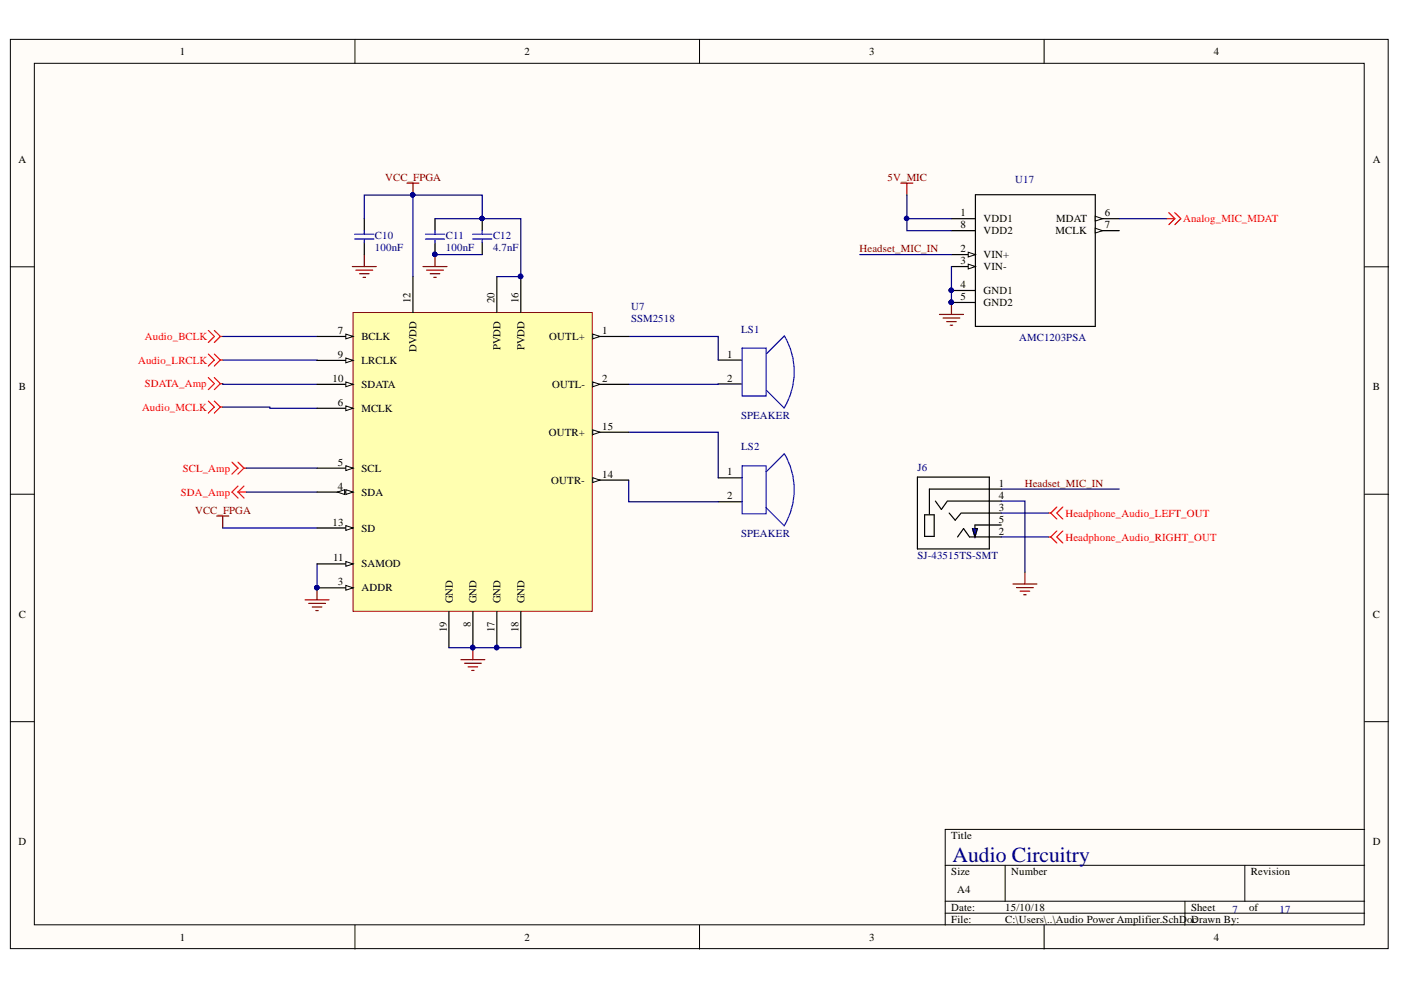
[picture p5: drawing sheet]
<svg xmlns="http://www.w3.org/2000/svg" width="297mm" height="210mm" viewBox="0 0 297 210" stroke-linecap="round" stroke-linejoin="round" font-family="sans-serif">
<defs><g id="words">
<text font-size="4.6" fill="#000080" x="202" y="182.8">Audio Circuitry</text>
<g font-size="2.3">
<text x="38.1" y="11.7">1</text>
<text x="111.2" y="11.7">2</text>
<text x="184.3" y="11.7">3</text>
<text x="257.3" y="11.7">4</text>
<text x="3.9" y="34.5">A</text>
<text x="291.1" y="34.5">A</text>
<text x="203.6" y="45.9">1</text>
<text x="208.6" y="47.1">VDD1</text>
<text x="223.9" y="47.1">MDAT</text>
<text x="234.3" y="45.9">6</text>
<text x="203.6" y="53.5">2</text>
<text x="203.6" y="48.4">8</text>
<text x="208.6" y="49.7">VDD2</text>
<text x="223.8" y="49.7">MCLK</text>
<text x="234.3" y="48.4">7</text>
<text x="203.6" y="56">3</text>
<text x="208.6" y="57.3">VIN-</text>
<text x="208.6" y="54.7">VIN+</text>
<text x="87" y="64.2" transform="rotate(-90 87 64.2)">12</text>
<text x="104.9" y="64.2" transform="rotate(-90 104.9 64.2)">20</text>
<text x="109.9" y="64.2" transform="rotate(-90 109.9 64.2)">16</text>
<text x="203.6" y="63.6">5</text>
<text x="203.6" y="61.1">4</text>
<text x="208.6" y="64.9">GND2</text>
<text x="208.6" y="62.3">GND1</text>
<text x="71.6" y="70.9">7</text>
<text x="127.7" y="70.9">1</text>
<text x="71.6" y="75.9">9</text>
<text x="76.6" y="77.2">LRCLK</text>
<text x="76.6" y="72.1">BCLK</text>
<text x="88.3" y="74.7" transform="rotate(-90 88.3 74.7)">DVDD</text>
<text x="106.1" y="74.3" transform="rotate(-90 106.1 74.3)">PVDD</text>
<text x="111.2" y="74.3" transform="rotate(-90 111.2 74.3)">PVDD</text>
<text x="116.5" y="72.1">OUTL+</text>
<text x="154.2" y="75.9">1</text>
<text x="4" y="82.7">B</text>
<text x="70.5" y="81">10</text>
<text x="76.6" y="82.3">SDATA</text>
<text x="117" y="82.3">OUTL-</text>
<text x="127.7" y="81">2</text>
<text x="154.2" y="80.9">2</text>
<text x="291.1" y="82.7">B</text>
<text x="71.6" y="86.1">6</text>
<text x="76.6" y="87.4">MCLK</text>
<text x="116.4" y="92.4">OUTR+</text>
<text x="127.7" y="91.2">15</text>
<text x="71.6" y="98.8">5</text>
<text x="76.6" y="100">SCL</text>
<text x="127.7" y="101.3">14</text>
<text x="154.2" y="100.8">1</text>
<text x="71.6" y="103.8">4</text>
<text x="76.6" y="105.1">SDA</text>
<text x="116.9" y="102.6">OUTR-</text>
<text x="154.2" y="105.9">2</text>
<text x="211.8" y="105.8">4</text>
<text x="211.8" y="103.2">1</text>
<text x="70.5" y="111.4">13</text>
<text x="76.6" y="112.7">SD</text>
<text x="211.8" y="113.4">2</text>
<text x="211.8" y="110.8">5</text>
<text x="211.8" y="108.3">3</text>
<text x="70.6" y="119">11</text>
<text x="71.6" y="124.1">3</text>
<text x="76.6" y="125.4">ADDR</text>
<text x="76.6" y="120.3">SAMOD</text>
<text x="4" y="130.9">C</text>
<text x="96" y="127.9" transform="rotate(-90 96 127.9)">GND</text>
<text x="101.1" y="127.9" transform="rotate(-90 101.1 127.9)">GND</text>
<text x="106.1" y="127.9" transform="rotate(-90 106.1 127.9)">GND</text>
<text x="111.2" y="127.9" transform="rotate(-90 111.2 127.9)">GND</text>
<text x="291.1" y="130.9">C</text>
<text x="94.7" y="134.1" transform="rotate(-90 94.7 134.1)">19</text>
<text x="99.8" y="132.9" transform="rotate(-90 99.8 132.9)">8</text>
<text x="104.9" y="134.1" transform="rotate(-90 104.9 134.1)">17</text>
<text x="109.9" y="134.1" transform="rotate(-90 109.9 134.1)">18</text>
<text x="3.9" y="179.2">D</text>
<text x="201.7" y="177.9">Title</text>
<text x="291.1" y="179.2">D</text>
<text x="201.7" y="185.5">Size</text>
<text x="214.4" y="185.5">Number</text>
<text x="265.2" y="185.5">Revision</text>
<text x="203" y="189.3">A4</text>
<text x="201.7" y="193.1">Date:</text>
<text x="201.7" y="195.7">File:</text>
<text x="213.1" y="193.1">15/10/18</text>
<text x="213.1" y="195.7">C:\Users\..\Audio Power Amplifier.SchD</text>
<text x="251.7" y="195.7">oDrawn By:</text>
<text x="252.5" y="193.1">Sheet</text>
<text x="252.9" y="195.7">c</text>
<text x="264.8" y="193.1">of</text>
<text x="38.1" y="199.5">1</text>
<text x="111.2" y="199.5">2</text>
<text x="184.3" y="199.5">3</text>
<text x="257.3" y="199.5">4</text>
</g>
<g font-size="2.3" fill="#800000">
<text x="81.7" y="38.4">VCC_FPGA</text>
<text x="188.2" y="38.4">5V_MIC</text>
<text x="182.2" y="53.5">Headset_MIC_IN</text>
<text x="217.3" y="103.2">Headset_MIC_IN</text>
<text x="41.4" y="108.9">VCC_FPGA</text>
</g>
<g font-size="2.3" fill="#000080">
<text x="215.2" y="38.9">U17</text>
<text x="79.5" y="50.7">C10</text>
<text x="79.5" y="53.2">100nF</text>
<text x="94.5" y="50.7">C11</text>
<text x="94.5" y="53.2">100nF</text>
<text x="104.5" y="50.7">C12</text>
<text x="104.5" y="53.2">4.7nF</text>
<text x="133.8" y="65.7">U7</text>
<text x="133.8" y="68.3">SSM2518</text>
<text x="157.1" y="70.5">LS1</text>
<text x="216.1" y="72.4">AMC1203PSA</text>
<text x="157.1" y="88.8">SPEAKER</text>
<text x="157.1" y="95.5">LS2</text>
<text x="194.5" y="99.9">J6</text>
<text x="157.1" y="113.8">SPEAKER</text>
<text x="194.5" y="118.4">SJ-43515TS-SMT</text>
<text x="261.3" y="193.6">7</text>
<text x="271.3" y="193.6">17</text>
</g>
<g font-size="2.3" fill="#f00">
<text x="250.8" y="47.1">Analog_MIC_MDAT</text>
<text x="29.3" y="77.1">Audio_LRCLK</text>
<text x="30.7" y="72.1">Audio_BCLK</text>
<text x="30.7" y="82.1">SDATA_Amp</text>
<text x="30.1" y="87.1">Audio_MCLK</text>
<text x="38.7" y="100">SCL_Amp</text>
<text x="38.3" y="105.1">SDA_Amp</text>
<text x="225.9" y="109.6">Headphone_Audio_LEFT_OUT</text>
<text x="225.9" y="114.6">Headphone_Audio_RIGHT_OUT</text>
</g>
</g></defs>
<g fill="#fffcf8" stroke="#000" stroke-width=".21">
<path d="M2.2 8.3h292.1v192.8h-292.1z"/>
<path d="M7.3 13.4h281.9v182.7h-281.9z"/>
</g>
<g fill="none" stroke="#000" stroke-width=".21">
<path d="M75.3 8.3v5.1M148.3 8.3v5.1M221.4 8.3v5.1M2.2 56.6h5.1M289.3 56.6h5.1M2.2 104.8h5.1M289.3 104.8h5.1M2.2 153h5.1M289.3 153h5.1M289.3 175.9h-88.9v20.3M75.3 196.2v5M148.3 196.2v5"/>
<path d="M200.4 183.5h88.9M200.4 191.1h88.9M200.4 193.6h88.9M213.1 183.5v7.6M221.4 196.2v5M251.2 191.1v5.1M263.9 183.5v7.6"/>
</g>
<g fill="none" stroke="#800000" stroke-width=".25">
<path d="M74.7 56.5h5.1M75.5 57.3h3.5M76.2 58h2.1M77 58.8h.5M77.2 54v2.5M89.7 56.5h5.1M90.5 57.3h3.5M91.2 58h2M92 58.8h.5M92.2 54v2.5M64.7 127.2h5.1M65.4 127.9h3.6"/>
<path d="M66.2 128.7h2M67 129.5h.5M67.2 124.6v2.6"/>
</g>
<g fill="#000080" stroke="#000080" stroke-width=".21">
<circle cx="67.2" cy="124.6" r=".46"/>
<circle cx="92.2" cy="53.9" r=".46"/>
</g>
<path d="M206.8 41.3h25.4v27.9h-25.4zM232.2 48.9h5.1" fill="none" stroke="#000" stroke-width=".25"/>
<path d="M232.2 48.4l1.5 .5-1.5 .5z" fill="#fffcf8"/>
<path d="M232.2 48.4l1.5 .5-1.5 .5z" fill="none" stroke="#000" stroke-width=".21"/>
<path d="M232.2 46.4h5.1" fill="none" stroke="#000" stroke-width=".25"/>
<path d="M232.2 45.9l1.5 .5-1.5 .5z" fill="#fffcf8"/>
<path d="M232.2 45.9l1.5 .5-1.5 .5z" fill="none" stroke="#000" stroke-width=".21"/>
<path d="M201.7 56.5h5.1M201.7 64.1h5.1M201.7 61.6h5.1" fill="none" stroke="#000" stroke-width=".25"/>
<g fill="#000080" stroke="#000080" stroke-width=".21">
<circle cx="201.7" cy="64.1" r=".46"/>
<circle cx="201.7" cy="61.5" r=".46"/>
</g>
<path d="M205.3 56l1.5 .5-1.5 .5z" fill="#fffcf8"/>
<path d="M205.3 56l1.5 .5-1.5 .5z" fill="none" stroke="#000" stroke-width=".21"/>
<path d="M201.7 54h5.1" fill="none" stroke="#000" stroke-width=".25"/>
<path d="M205.3 53.5l1.5 .5-1.5 .5z" fill="#fffcf8"/>
<path d="M205.3 53.5l1.5 .5-1.5 .5z" fill="none" stroke="#000" stroke-width=".21"/>
<path d="M77.2 46.4v2.5M77.2 51.4v2.6M92.2 46.4v2.5M92.2 51.4v2.6M102.2 46.4v2.5M102.2 51.4v2.6M201.7 48.9h5.1M201.7 46.4h5.1M197 103.7v5.3M203.9 108.8h5.9M209.8 111.3h-3.1v.8h-.5" fill="none" stroke="#000" stroke-width=".25"/>
<g fill="#000080" stroke="#000080" stroke-width=".21">
<circle cx="201.7" cy="64.1" r=".46"/>
<circle cx="201.7" cy="61.5" r=".46"/>
<circle cx="92.2" cy="53.9" r=".46"/>
<circle cx="102.2" cy="46.3" r=".46"/>
<circle cx="87.5" cy="41.3" r=".46"/>
</g>
<path d="M86.3 38.8h2.5M87.6 38.8v2.6M191 38.8h2.5M192.3 38.8v2.6M199.2 66.7h5.1M199.9 67.4h3.6M200.7 68.2h2M201.5 69h.5M201.7 64.1v2.6M46 109.4h2.5M47.2 109.4v2.5" fill="none" stroke="#800000" stroke-width=".25"/>
<path d="M75.2 49.7h4.1M75.2 50.7h4.1M77.2 48.9v.8M77.2 50.7v.7M90.2 49.7h4.1M90.2 50.7h4.1M92.2 48.9v.8M92.2 50.7v.7M100.2 49.7h4.1M100.2 50.7h4.1M102.2 48.9v.8M102.2 50.7v.7" fill="none" stroke="#00f" stroke-width=".25"/>
<g fill="none" stroke="#f00" stroke-width=".25">
<path d="M247.3 46.4h1.8M247.8 45.1l1.3 1.3M249.1 46.4l-1.3 1.2M249.1 45.1l1.3 1.3-1.3 1.2M44.2 70.1l1.2 1.2-1.2 1.3M44.2 75.1l1.2 1.2-1.2 1.3M45.4 70.1l1.3 1.2M45.4 75.1l1.3 1.2M46.7 71.3l-1.3 1.3M46.7 71.3h.5M46.7 76.3l-1.3 1.3M46.7 76.3h.5"/>
<path d="M44.2 80.1l1.2 1.2-1.2 1.3M44.2 85l1.2 1.3-1.2 1.3M45.4 80.1l1.3 1.2M45.4 85l1.3 1.3M46.7 81.3l-1.3 1.3M46.7 81.3h.5M46.7 86.3l-1.3 1.3M46.7 86.3h.5M49.2 98l1.3 1.3-1.3 1.2M50.5 98l1.2 1.3M51.7 99.3l-1.2 1.2M51.7 99.3h.5"/>
<path d="M50.5 104.3l1.2 1.3M50.5 103.1l-1.3 1.2 1.3 1.3M50.5 104.3h1.7M51.7 103.1l-1.2 1.2"/>
</g>
<path d="M206.2 112.1h1l-.5 1.8z" fill="#00f"/>
<path d="M157.4 73.8h5v10.2h-5zM166.3 71.3l-3.9 3.8M166.3 71.2a14.9 14.9 0 0 1-.1 15.3M157.4 98.8h5v10.1h-5zM162.4 82.7l3.9 3.8M166.3 96.2l-3.9 3.8M166.3 96.2a14.9 14.9 0 0 1 0 15.3l-3.9-3.8M206.2 112.1h1l-.5 1.8z" fill="none" stroke="#00f" stroke-width=".25"/>
<g fill="none" stroke="#000" stroke-width=".25">
<path d="M152.3 76.3h5.1M152.3 81.4h5.1M152.3 106.4h5.1M152.3 101.3h5.1M194.5 101.2h15.3v15.2h-15.3zM196 109.2h2.1v4.5h-2.1zM197 103.7h15.3M198.3 106.2l1.3 1.8 1.3-1.8M201 106.2h11.3M201.2 108.8l1.3 1.5 1.3-1.5M203 113.9l1.3-1.8 1.3 1.8h6.7M206.2 112.1l.5 1.8 .5-1.8h-.5"/>
<path d="M209.8 111.3h2.5M209.8 108.8h2.5"/>
</g>
<path d="M97.7 139.9h5.1M100.3 137.3v2.6M214.8 123.8h5M215.5 124.6h3.6M216.3 125.3h2M217 126.1h.6M217.3 121.3v2.5M98.5 140.6h3.5M99.2 141.4h2.1M100 142.1h.5" fill="none" stroke="#800000" stroke-width=".25"/>
<path d="M222.3 108.8h.5M222.3 113.9h.5M222.8 108.8l1.3 1.2M222.8 113.9l1.3 1.2M224.1 107.5l-1.3 1.3M224.1 112.6l-1.3 1.3M225.3 107.5l-1.2 1.3 1.2 1.2M225.3 112.6l-1.2 1.3 1.2 1.2" fill="none" stroke="#f00" stroke-width=".25"/>
<g fill="#000080" stroke="#000080" stroke-width=".21">
<circle cx="100.2" cy="137.3" r=".46"/>
<circle cx="67.2" cy="124.6" r=".46"/>
<circle cx="92.2" cy="53.9" r=".46"/>
<circle cx="87.5" cy="41.3" r=".46"/>
<circle cx="102.2" cy="46.3" r=".46"/>
<circle cx="192.2" cy="46.3" r=".46"/>
<circle cx="201.7" cy="61.5" r=".46"/>
<circle cx="201.7" cy="64.1" r=".46"/>
</g>
<g fill="none" stroke="#000080" stroke-width=".25">
<path d="M77.2 46.4v-5h10.4v17.2M87.6 41.4h14.6v5M92.2 54h10M182.3 54h19.4M192.3 41.4v5h9.4M192.3 46.4v2.5h9.4M201.7 56.5v7.6M237.3 46.4h10M47.2 76.3l20 .1M47.2 71.3h20M133.3 71.3h19v5M47.2 81.3v.2h20"/>
<path d="M47.2 86.3h10v.3h10M52.2 99.3h15M133.3 91.6h19v9.7M152.3 81.4l-19 .1M47.2 111.9h20M52.2 104.3h15M67.2 119.6v5M133.3 101.8v4.6h19M212.3 106.2h5v15.1M212.3 103.7h25M212.3 108.8h10M212.3 113.9h10"/>
</g>
<path d="M74.8 66.3h50.8v63.3h-50.8z" fill="#ffffb0" stroke="#800000" stroke-width=".21"/>
<path d="M67.2 124.6h7.6" fill="none" stroke="#000" stroke-width=".25"/>
<path d="M73.3 124.1l1.5 .5-1.5 .5z" fill="#fffcf8"/>
<path d="M73.3 124.1l1.5 .5-1.5 .5z" fill="none" stroke="#000" stroke-width=".21"/>
<circle cx="67.2" cy="124.6" r=".46" fill="#000080" stroke="#000080" stroke-width=".21"/>
<path d="M67.2 119.6h7.6" fill="none" stroke="#000" stroke-width=".25"/>
<path d="M73.3 119.1l1.5 .5-1.5 .5z" fill="#fffcf8"/>
<path d="M73.3 119.1l1.5 .5-1.5 .5z" fill="none" stroke="#000" stroke-width=".21"/>
<path d="M67.2 111.9h7.6" fill="none" stroke="#000" stroke-width=".25"/>
<path d="M73.3 111.4l1.5 .5-1.5 .6z" fill="#fffcf8"/>
<path d="M73.3 111.4l1.5 .5-1.5 .6z" fill="none" stroke="#000" stroke-width=".21"/>
<path d="M67.2 104.3h7.6" fill="none" stroke="#000" stroke-width=".25"/>
<path d="M73.3 103.8l1.5 .5-1.5 .5z" fill="#fffcf8"/>
<path d="M73.3 103.8l1.5 .5-1.5 .5z" fill="none" stroke="#000" stroke-width=".21"/>
<path d="M71.5 104.3l1.6-.5v1z" fill="#fffcf8"/>
<path d="M71.5 104.3l1.6-.5v1z" fill="none" stroke="#000" stroke-width=".21"/>
<path d="M67.2 99.3h7.6" fill="none" stroke="#000" stroke-width=".25"/>
<path d="M73.3 98.7l1.5 .6-1.5 .5z" fill="#fffcf8"/>
<path d="M73.3 98.7l1.5 .6-1.5 .5z" fill="none" stroke="#000" stroke-width=".21"/>
<path d="M67.2 86.6h7.6" fill="none" stroke="#000" stroke-width=".25"/>
<path d="M73.3 86.1l1.5 .5-1.5 .5z" fill="#fffcf8"/>
<path d="M73.3 86.1l1.5 .5-1.5 .5z" fill="none" stroke="#000" stroke-width=".21"/>
<path d="M67.2 81.5h7.6" fill="none" stroke="#000" stroke-width=".25"/>
<path d="M73.3 81l1.5 .5-1.5 .5z" fill="#fffcf8"/>
<path d="M73.3 81l1.5 .5-1.5 .5z" fill="none" stroke="#000" stroke-width=".21"/>
<path d="M67.2 76.4h7.6" fill="none" stroke="#000" stroke-width=".25"/>
<path d="M73.3 75.9l1.5 .5-1.5 .5z" fill="#fffcf8"/>
<path d="M73.3 75.9l1.5 .5-1.5 .5z" fill="none" stroke="#000" stroke-width=".21"/>
<path d="M67.2 71.3h7.6" fill="none" stroke="#000" stroke-width=".25"/>
<path d="M73.3 70.8l1.5 .5-1.5 .5z" fill="#fffcf8"/>
<path d="M73.3 70.8l1.5 .5-1.5 .5z" fill="none" stroke="#000" stroke-width=".21"/>
<path d="M87.6 58.6v7.7M110.4 58.6v7.7M125.7 71.3h7.6" fill="none" stroke="#000" stroke-width=".25"/>
<circle cx="110.4" cy="58.6" r=".47" fill="#000080" stroke="#000080" stroke-width=".21"/>
<path d="M125.7 70.8l1.5 .5-1.5 .5z" fill="#fffcf8"/>
<path d="M125.7 70.8l1.5 .5-1.5 .5z" fill="none" stroke="#000" stroke-width=".21"/>
<path d="M125.7 81.5h7.6" fill="none" stroke="#000" stroke-width=".25"/>
<path d="M125.7 81l1.5 .5-1.5 .5z" fill="#fffcf8"/>
<path d="M125.7 81l1.5 .5-1.5 .5z" fill="none" stroke="#000" stroke-width=".21"/>
<path d="M125.7 91.6h7.6" fill="none" stroke="#000" stroke-width=".25"/>
<path d="M125.7 91.1l1.5 .5-1.5 .6z" fill="#fffcf8"/>
<path d="M125.7 91.1l1.5 .5-1.5 .6z" fill="none" stroke="#000" stroke-width=".21"/>
<path d="M125.7 101.8h7.6" fill="none" stroke="#000" stroke-width=".25"/>
<path d="M125.7 101.3l1.5 .5-1.5 .5z" fill="#fffcf8"/>
<path d="M125.7 101.3l1.5 .5-1.5 .5z" fill="none" stroke="#000" stroke-width=".21"/>
<path d="M105.3 58.6v7.7M95.2 129.7v7.6M100.3 129.7v7.6M105.3 129.7v7.6M110.4 129.7v7.6" fill="none" stroke="#000" stroke-width=".25"/>
<g fill="#000080" stroke="#000080" stroke-width=".21">
<circle cx="100.2" cy="137.3" r=".46"/>
<circle cx="105.3" cy="137.3" r=".46"/>
<circle cx="67.2" cy="124.6" r=".46"/>
<circle cx="110.4" cy="58.6" r=".47"/>
<circle cx="102.2" cy="46.3" r=".46"/>
</g>
<path d="M92.2 46.4h18.2v12.2h-5.1M95.2 137.3h15.2" fill="none" stroke="#000080" stroke-width=".25"/>
<use href="#words"/>
</svg>
